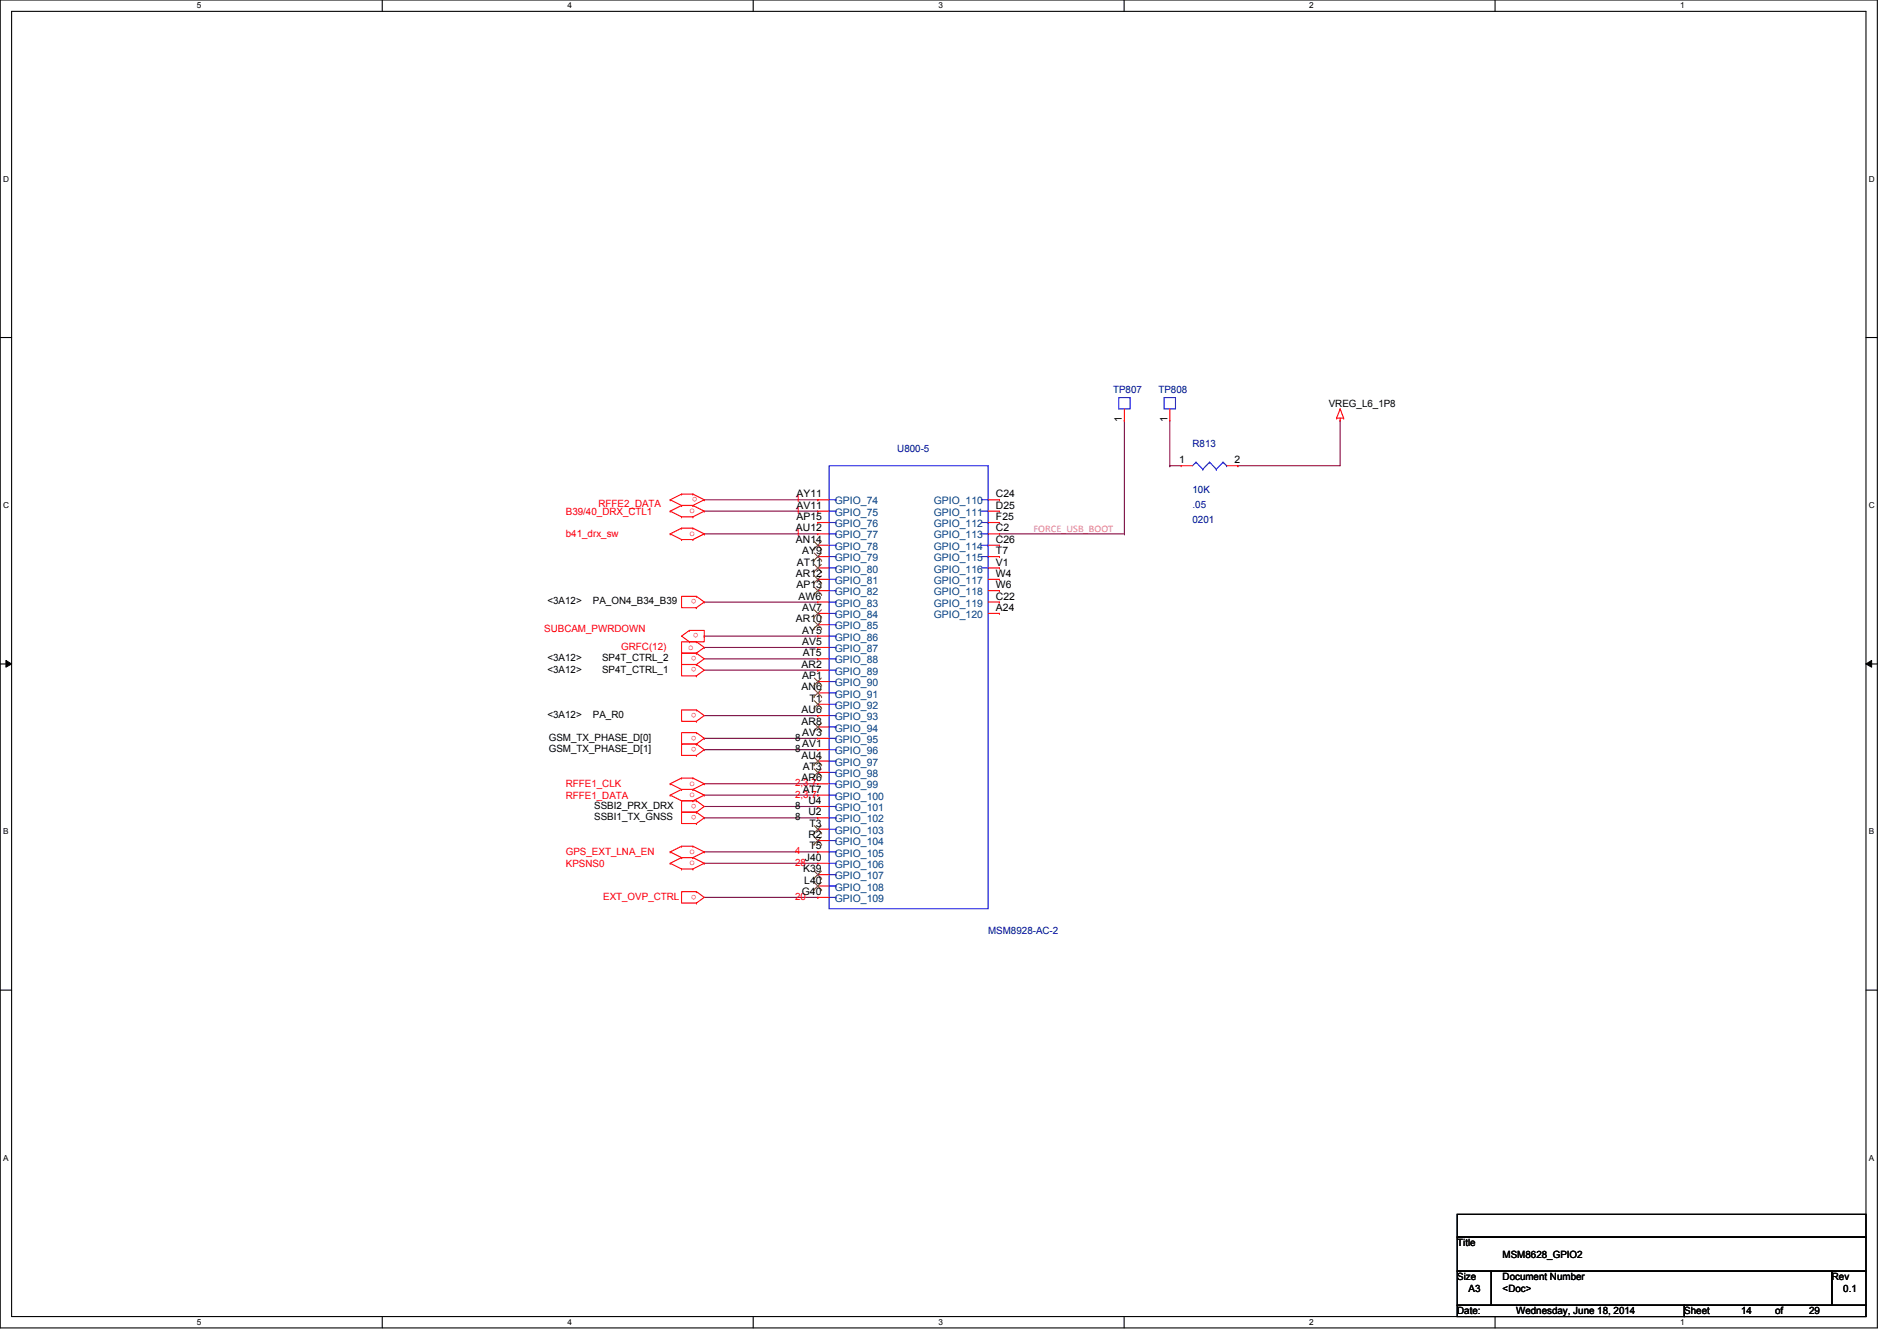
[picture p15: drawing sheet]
<svg xmlns="http://www.w3.org/2000/svg" width="297mm" height="210mm" viewBox="0 0 297 210" stroke-linecap="round" stroke-linejoin="round" font-family="sans-serif">
<defs><g id="words">
<g font-size="1.6" fill="#000080">
<text x="174.3" y="61.6">TP807</text>
<text x="181.4" y="61.6">TP808</text>
<text x="140.5" y="70.8">U800-5</text>
<text x="186.7" y="69.9">R813</text>
<text x="186.7" y="77.2">10K</text>
<text x="186.7" y="79.5">.05</text>
<text x="186.7" y="81.8">0201</text>
<text x="154.7" y="146.2">MSM8928-AC-2</text>
</g>
<g font-size="1.6">
<text x="208.1" y="63.7">VREG_L6_1P8</text>
<text x="175.7" y="66.1" transform="rotate(-90 175.7 66.1)">1</text>
<text x="182.8" y="66.1" transform="rotate(-90 182.8 66.1)">1</text>
<text x="124.7" y="77.9">AY11</text>
<text x="156" y="77.9">C24</text>
<text x="184.6" y="72.5">1</text>
<text x="193.3" y="72.5">2</text>
<text x="124.6" y="83.2">AU12</text>
<text x="124.7" y="79.6">AV11</text>
<text x="124.7" y="81.4">AP15</text>
<text x="156" y="79.6">D25</text>
<text x="156" y="81.4">F25</text>
<text x="156" y="83.2">C2</text>
<text x="124.6" y="85">AN14</text>
<text x="124.8" y="88.5">AT11</text>
<text x="125.6" y="86.7">AY9</text>
<text x="156" y="85">C26</text>
<text x="156" y="86.7">T7</text>
<text x="156" y="88.5">V1</text>
<text x="85.7" y="94.6">&lt;3A12&gt;</text>
<text x="92.8" y="94.6">PA_ON4_B34_B39</text>
<text x="124.6" y="90.3">AR12</text>
<text x="124.7" y="92.1">AP13</text>
<text x="125" y="93.9">AW6</text>
<text x="125.6" y="95.6">AV7</text>
<text x="156" y="95.6">A24</text>
<text x="156" y="93.9">C22</text>
<text x="156" y="90.3">W4</text>
<text x="156" y="92.1">W6</text>
<text x="124.6" y="97.4">AR10</text>
<text x="125.6" y="101">AV5</text>
<text x="125.6" y="99.2">AY5</text>
<text x="85.7" y="105.3">&lt;3A12&gt;</text>
<text x="85.7" y="103.5">&lt;3A12&gt;</text>
<text x="94.3" y="105.3">SP4T_CTRL_1</text>
<text x="94.3" y="103.5">SP4T_CTRL_2</text>
<text x="125.5" y="104.5">AR2</text>
<text x="125.6" y="106.3">AP1</text>
<text x="125.7" y="102.7">AT5</text>
<text x="85.7" y="112.4">&lt;3A12&gt;</text>
<text x="92.8" y="112.4">PA_R0</text>
<text x="125.5" y="113.4">AR8</text>
<text x="125.5" y="111.6">AU6</text>
<text x="125.5" y="108.1">AN6</text>
<text x="126.7" y="109.9">T1</text>
<text x="85.9" y="116">GSM_TX_PHASE_D[0]</text>
<text x="85.9" y="117.7">GSM_TX_PHASE_D[1]</text>
<text x="124.5" y="116">8</text>
<text x="124.5" y="117.7">8</text>
<text x="125.5" y="118.7">AU4</text>
<text x="125.6" y="115.2">AV3</text>
<text x="125.6" y="117">AV1</text>
<text x="125.5" y="122.3">AR6</text>
<text x="125.7" y="120.5">AT3</text>
<text x="125.7" y="124.1">AT7</text>
<text x="126.6" y="125.9">U4</text>
<text x="93" y="126.6">SSBI2_PRX_DRX</text>
<text x="93" y="128.4">SSBI1_TX_GNSS</text>
<text x="124.5" y="126.6">8</text>
<text x="124.5" y="128.4">8</text>
<text x="126.6" y="127.6">U2</text>
<text x="126.6" y="131.2">R2</text>
<text x="126.7" y="129.4">T3</text>
<text x="125.8" y="136.5">K39</text>
<text x="126" y="134.7">J40</text>
<text x="126.7" y="133">T5</text>
<text x="125.6" y="140.1">G40</text>
<text x="125.9" y="138.3">L40</text>
<text x="228.2" y="195.1">Title</text>
<text x="235.3" y="196.8">MSM8628_GPIO2</text>
<text x="228.2" y="200.4">Size</text>
<text x="230" y="202.2">A3</text>
<text x="235.3" y="200.4">Document Number</text>
<text x="235.3" y="202.2">&lt;Doc&gt;</text>
<text x="286.8" y="200.4">Rev</text>
<text x="288.6" y="202.2">0.1</text>
<text x="228.2" y="205.7">Date:</text>
<text x="237.4" y="205.7">Wednesday, June 18, 2014</text>
<text x="263.7" y="205.7">Sheet</text>
<text x="272.6" y="205.7">14</text>
<text x="278" y="205.7">of</text>
<text x="283.3" y="205.7">29</text>
</g>
<g font-size="1.6" fill="#f00">
<text x="109.2" y="77.8" transform="rotate(180 109.2 77.8)">o</text>
<text x="88.6" y="80.6">B39/40_DRX_CTL1</text>
<text x="93.7" y="79.3">RFFE2_DATA</text>
<text x="107.9" y="83.9">o</text>
<text x="107.9" y="80.3">o</text>
<text x="124.5" y="78.6">1</text>
<text x="124.5" y="83.9">1</text>
<text x="124.5" y="80.4">1</text>
<text x="88.6" y="84.1">b41_drx_sw</text>
<text x="109" y="93.8" transform="rotate(180 109 93.8)">o</text>
<text x="85.2" y="98.9">SUBCAM_PWRDOWN</text>
<text x="97.3" y="101.7">GRFC(12)</text>
<text x="107.8" y="101.7">o</text>
<text x="109.4" y="99.1" transform="rotate(180 109.4 99.1)">o</text>
<text x="109" y="104.5" transform="rotate(180 109 104.5)">o</text>
<text x="109" y="102.7" transform="rotate(180 109 102.7)">o</text>
<text x="109" y="111.6" transform="rotate(180 109 111.6)">o</text>
<text x="109" y="115.1" transform="rotate(180 109 115.1)">o</text>
<text x="109" y="116.9" transform="rotate(180 109 116.9)">o</text>
<text x="88.6" y="123.2">RFFE1_CLK</text>
<text x="88.6" y="125">RFFE1_DATA</text>
<text x="107.9" y="123">o</text>
<text x="107.9" y="124.8">o</text>
<text x="109" y="125.8" transform="rotate(180 109 125.8)">o</text>
<text x="124.5" y="123.1">2,3,7</text>
<text x="124.5" y="124.8">2,3,7</text>
<text x="109" y="127.6" transform="rotate(180 109 127.6)">o</text>
<text x="88.6" y="135.7">KPSNS0</text>
<text x="88.6" y="133.9">GPS_EXT_LNA_EN</text>
<text x="107.9" y="135.5">o</text>
<text x="107.9" y="133.7">o</text>
<text x="124.5" y="135.5">28</text>
<text x="124.5" y="133.7">4</text>
<text x="94.4" y="140.8">EXT_OVP_CTRL</text>
<text x="109" y="140" transform="rotate(180 109 140)">o</text>
<text x="124.5" y="140.8">20</text>
</g>
<g font-size="1.6" fill="#004080">
<text x="130.7" y="79">GPIO_74</text>
<text x="130.7" y="80.7">GPIO_75</text>
<text x="130.7" y="82.5">GPIO_76</text>
<text x="146.2" y="79">GPIO_110</text>
<text x="146.2" y="80.7">GPIO_111</text>
<text x="146.2" y="82.5">GPIO_112</text>
<text x="130.7" y="84.3">GPIO_77</text>
<text x="130.7" y="86.1">GPIO_78</text>
<text x="130.7" y="87.8">GPIO_79</text>
<text x="130.7" y="89.6">GPIO_80</text>
<text x="146.2" y="84.3">GPIO_113</text>
<text x="146.2" y="86.1">GPIO_114</text>
<text x="146.2" y="87.8">GPIO_115</text>
<text x="146.2" y="89.6">GPIO_116</text>
<text x="130.7" y="91.4">GPIO_81</text>
<text x="130.7" y="93.2">GPIO_82</text>
<text x="130.7" y="95">GPIO_83</text>
<text x="146.2" y="95">GPIO_119</text>
<text x="146.2" y="91.4">GPIO_117</text>
<text x="146.2" y="93.2">GPIO_118</text>
<text x="130.7" y="100.3">GPIO_86</text>
<text x="130.7" y="98.5">GPIO_85</text>
<text x="130.7" y="96.7">GPIO_84</text>
<text x="146.2" y="96.7">GPIO_120</text>
<text x="130.7" y="107.4">GPIO_90</text>
<text x="130.7" y="105.6">GPIO_89</text>
<text x="130.7" y="103.8">GPIO_88</text>
<text x="130.7" y="102.1">GPIO_87</text>
<text x="130.7" y="112.7">GPIO_93</text>
<text x="130.7" y="111">GPIO_92</text>
<text x="130.7" y="109.2">GPIO_91</text>
<text x="130.7" y="114.5">GPIO_94</text>
<text x="130.7" y="116.3">GPIO_95</text>
<text x="130.7" y="118.1">GPIO_96</text>
<text x="130.7" y="119.8">GPIO_97</text>
<text x="130.7" y="121.6">GPIO_98</text>
<text x="130.7" y="123.4">GPIO_99</text>
<text x="130.7" y="125.2">GPIO_100</text>
<text x="130.7" y="127">GPIO_101</text>
<text x="130.7" y="128.7">GPIO_102</text>
<text x="130.7" y="130.5">GPIO_103</text>
<text x="130.7" y="132.3">GPIO_104</text>
<text x="130.7" y="134.1">GPIO_105</text>
<text x="130.7" y="135.8">GPIO_106</text>
<text x="130.7" y="137.6">GPIO_107</text>
<text x="130.7" y="139.4">GPIO_108</text>
<text x="130.7" y="141.2">GPIO_109</text>
</g>
<text font-size="1.6" fill="#f0f" x="161.8" y="83.3">FORCE_USB_BOOT</text>
<g font-size="1.3">
<text x="30.8" y="1.3">5</text>
<text x="88.9" y="1.3">4</text>
<text x="146.9" y="1.3">3</text>
<text x="205" y="1.3">2</text>
<text x="263.1" y="1.3">1</text>
<text x=".5" y="28.4">D</text>
<text x="292.6" y="28.4">D</text>
<text x=".5" y="79.5">C</text>
<text x="292.6" y="79.5">C</text>
<text x=".5" y="130.6">B</text>
<text x="292.6" y="130.6">B</text>
<text x=".5" y="181.7">A</text>
<text x="292.6" y="181.7">A</text>
<text x="30.8" y="207.4">5</text>
<text x="88.9" y="207.4">4</text>
<text x="146.9" y="207.4">3</text>
<text x="205" y="207.4">2</text>
<text x="263.1" y="207.4">1</text>
</g>
</g></defs>
<path d="M0 0h294v207.9h-294zM1.8 1.8h290.4v204.3h-290.4z" fill="none" stroke="#000" stroke-width=".17"/>
<g fill="#fff">
<path d="M30.8 .2h.7v1.4h-.7z"/>
<path d="M30.8 206.2h.7v1.4h-.7z"/>
</g>
<path d="M59.9 0v1.8M59.9 206.1v1.8" fill="none" stroke="#000" stroke-width=".17"/>
<g fill="#fff">
<path d="M88.9 .2h.6v1.4h-.6z"/>
<path d="M88.9 206.2h.6v1.4h-.6z"/>
</g>
<path d="M117.9 0v1.8M117.9 206.1v1.8" fill="none" stroke="#000" stroke-width=".17"/>
<g fill="#fff">
<path d="M146.9 .2h.7v1.4h-.7z"/>
<path d="M146.9 206.2h.7v1.4h-.7z"/>
</g>
<path d="M176 0v1.8M176 206.1v1.8" fill="none" stroke="#000" stroke-width=".17"/>
<g fill="#fff">
<path d="M205 .2h.7v1.4h-.7z"/>
<path d="M205 206.2h.7v1.4h-.7z"/>
</g>
<path d="M234.1 0v1.8M234.1 206.1v1.8" fill="none" stroke="#000" stroke-width=".17"/>
<g fill="#fff">
<path d="M263.1 .2h.7v1.4h-.7z"/>
<path d="M263.1 206.2h.7v1.4h-.7z"/>
<path d="M.5 27.3h.9v1.4h-.9z"/>
<path d="M292.6 27.3h.9v1.4h-.9z"/>
<path d="M.5 78.4h.9v1.4h-.9z"/>
<path d="M292.6 78.4h.9v1.4h-.9z"/>
</g>
<path d="M0 52.8h1.8M292.2 52.8h1.8" fill="none" stroke="#000" stroke-width=".17"/>
<g fill="#fff">
<path d="M.5 129.5h.8v1.4h-.8z"/>
<path d="M292.6 129.5h.9v1.4h-.9z"/>
</g>
<path d="M0 103.9h1.8M292.2 103.9h1.8" fill="none" stroke="#000" stroke-width=".17"/>
<path d="M.9 103.4l.9 .5-.9 .5zM292.2 103.9l.9-.5v1z" fill="#000"/>
<path d="M.9 103.4l.9 .5-.9 .5zM292.2 103.9l.9-.5v1z" fill="none" stroke="#000" stroke-width=".16"/>
<g fill="#fff">
<path d="M.5 180.5h.8v1.4h-.8z"/>
<path d="M292.6 180.5h.9v1.4h-.9z"/>
</g>
<path d="M0 155h1.8M292.2 155h1.8M228.2 190.1h64v3.5h-64zM228.2 193.6h64v5.4h-64zM228.2 199h5.3v5.3h-5.3zM233.5 199h53.3v5.3h-53.3zM286.8 199h5.4v5.3h-5.4zM228.2 204.3h35.5v1.8h-35.5zM263.7 204.3h28.5v1.8h-28.5z" fill="none" stroke="#000" stroke-width=".17"/>
<g fill="none" stroke="#800040" stroke-width=".17">
<path d="M110.3 78.2h17.8M128.1 78.2h.1M176.1 65.8h.1M176.1 65.8v17.8M183.2 72.9h.1M183.2 72.9h1.8M183.2 65.8v7.1M193.8 72.9h.1M209.8 65.8h.1M209.8 65.8v7.1h-16M110.3 83.6h.1M110.3 99.6h.1"/>
<path d="M110.3 94.2h.1M110.3 83.6h17.8M110.3 80h17.8M110.3 99.6h17.8M110.3 94.2h17.8M128.1 80h.1M156.5 83.6h19.6M176.1 83.6h.1M110.3 115.6h.1M110.3 117.3h.1M110.3 101.3h.1M110.3 115.6h17.8"/>
<path d="M110.3 117.3h17.8M110.3 101.3h17.8M110.3 112h17.8M110.3 103.1h17.8M110.3 104.9h17.8M128.1 112h.1M128.1 103.1h.1M128.1 104.9h.1M110.3 128h.1M110.3 135.1h17.8M110.3 128h17.8M110.3 126.2h17.8"/>
<path d="M110.3 122.7h17.8M110.3 124.5h17.8M110.3 133.3h17.8M128.1 135.1h.1M128.1 126.2h.1M128.1 122.7h.1M128.1 124.5h.1M128.1 133.3h.1M110.3 140.5h17.8M128.1 140.5h.1"/>
</g>
<g fill="none" stroke="#f00" stroke-width=".17">
<path d="M104.9 78.2h.1M104.9 78.2l1.8 .9M106.7 79.1h.1M106.7 77.3h.1M106.7 79.1h1.8M106.7 77.3h1.8M106.7 77.3l-1.8 .9M106.7 79.1l-1.8 .9M108.5 79.1h.1M108.5 77.3h.1M108.5 77.3l1.8 .9M108.5 79.1l1.8 .9"/>
<path d="M110.3 78.2h.1M110.3 78.2l-1.8 .9M128.1 78.2h.1M128.1 78.2h1.7M154.7 78.2h1.8M156.5 78.2h.1M176.1 65.8h.1M176.1 64v1.8M183.2 65.8h.1M183.2 64v1.8M185 72.9h.1M185 72.9h1.7"/>
<path d="M192.1 72.9h1.7M193.8 72.9h.1M209.3 65.4h.1M209.3 65.4h1.1M209.8 65.8h.1M209.8 64h.1M209.8 65.4v.4M209.8 64l-.5 1.4M209.8 64l.6 1.4M210.4 65.4h.1M104.9 83.6h.1M104.9 80h.1"/>
<path d="M104.9 83.6l1.8 .9M104.9 80l1.8 .9M106.7 82.7h.1M106.7 84.5h.1M106.7 80.9h.1M106.7 82.7l-1.8 .9M106.7 82.7h1.8M106.7 84.5h1.8M106.7 80.9h1.8M107.9 98.7h.1M107.9 98.7h2.4v1.8h-2.4M107.9 98.7l-1.2 .9 1.2 .9"/>
<path d="M108.5 82.7h.1M108.5 84.5h.1M108.5 80.9h.1M108.5 82.7l1.8 .9M109 95.1h.1M109 93.3h.1M109 93.3h-2.3v1.8h2.3M109 93.3l1.3 .9-1.3 .9M110.3 83.6h.1M110.3 80h.1M110.3 83.6l-1.8 .9M110.3 80l-1.8 .9"/>
<path d="M128.1 99.6h.1M128.1 97.8h.1M128.1 96h.1M128.1 80h.1M128.1 81.8h.1M128.1 83.6h.1M128.1 85.3h.1M128.1 87.1h.1M128.1 88.9h.1M128.1 90.7h.1M128.1 92.5h.1M128.1 94.2h.1"/>
<path d="M128.1 96h1.7M128.1 99.6h1.7M128.1 97.8h1.7M128.1 80h1.7M128.1 81.8h1.7M128.1 83.6h1.7M128.1 85.3h1.7M128.1 87.1h1.7M128.1 88.9h1.7M128.1 90.7h1.7M128.1 92.5h1.7M128.1 94.2h1.7"/>
<path d="M154.7 96h1.8M154.7 80h1.8M154.7 81.8h1.8M154.7 83.6h1.8M154.7 85.3h1.8M154.7 87.1h1.8M154.7 88.9h1.8M154.7 90.7h1.8M154.7 92.5h1.8M154.7 94.2h1.8M156.5 96h.1M156.5 80h.1"/>
<path d="M156.5 81.8h.1M156.5 83.6h.1M156.5 85.3h.1M156.5 94.2h.1M156.5 87.1h.1M156.5 88.9h.1M156.5 90.7h.1M156.5 92.5h.1M107.9 100.5h.1M109 116.5h.1M109 114.7h.1M109 114.7h-2.3v1.8h2.3"/>
<path d="M109 118.2h.1M109 116.5h-2.3v1.7h2.3M109 100.5h.1M109 102.2h.1M109 100.5h-2.3v1.7h2.3M109 112.9h.1M109 111.1h.1M109 111.1h-2.3v1.8h2.3M109 105.8h.1M109 104h.1M109 104h-2.3v1.8h2.3M109 102.2h-2.3v1.8h2.3"/>
<path d="M109 114.7l1.3 .9-1.3 .9M109 116.5l1.3 .8-1.3 .9M109 100.5l1.3 .8-1.3 .9M109 111.1l1.3 .9-1.3 .9M109 104l1.3 .9-1.3 .9M109 102.2l1.3 .9-1.3 .9M128.1 113.8h.1M128.1 112h.1M128.1 110.2h.1M128.1 108.5h.1M128.1 106.7h.1M128.1 104.9h.1"/>
<path d="M128.1 103.1h.1M128.1 101.3h.1M128.1 115.6h.1M128.1 117.3h.1M128.1 119.1h.1M128.1 113.8h1.7M128.1 112h1.7M128.1 110.2h1.7M128.1 108.5h1.7M128.1 106.7h1.7M128.1 104.9h1.7M128.1 103.1h1.7"/>
<path d="M128.1 101.3h1.7M128.1 115.6h1.7M128.1 117.3h1.7M128.1 119.1h1.7M104.9 122.7h.1M104.9 124.5h.1M104.9 135.1h.1M104.9 133.3h.1M104.9 122.7l1.8 .9M104.9 124.5l1.8 .8M104.9 135.1l1.8 .9M104.9 133.3l1.8 .9"/>
<path d="M106.7 121.8h.1M106.7 123.6h.1M106.7 125.3h.1M106.7 134.2h.1M106.7 136h.1M106.7 132.5h.1M106.7 121.8l-1.8 .9M106.7 121.8h1.8M106.7 123.6h1.8M106.7 123.6l-1.8 .9M106.7 125.3h1.8M106.7 134.2l-1.8 .9"/>
<path d="M106.7 134.2h1.8M106.7 136h1.8M106.7 132.5l-1.8 .8M106.7 132.5h1.8M108.5 121.8h.1M108.5 123.6h.1M108.5 125.3h.1M108.5 134.2h.1M108.5 136h.1M108.5 132.5h.1M108.5 121.8l1.8 .9M108.5 123.6l1.8 .9"/>
<path d="M108.5 134.2l1.8 .9M108.5 132.5l1.8 .8M109 139.6h.1M109 139.6h-2.3v1.8h2.3M109 127.1h.1M109 125.3h.1M109 125.3h-2.3v1.8h2.3M109 128.9h.1M109 127.1h-2.3v1.8h2.3M109 139.6l1.3 .9-1.3 .9M109 125.3l1.3 .9-1.3 .9M109 127.1l1.3 .9-1.3 .9"/>
<path d="M110.3 122.7h.1M110.3 124.5h.1M110.3 135.1h.1M110.3 133.3h.1M110.3 122.7l-1.8 .9M110.3 124.5l-1.8 .8M110.3 135.1l-1.8 .9M110.3 133.3l-1.8 .9M128.1 120.9h.1M128.1 122.7h.1M128.1 124.5h.1M128.1 126.2h.1"/>
<path d="M128.1 128h.1M128.1 129.8h.1M128.1 131.6h.1M128.1 133.3h.1M128.1 135.1h.1M128.1 136.9h.1M128.1 138.7h.1M128.1 120.9h1.7M128.1 122.7h1.7M128.1 124.5h1.7M128.1 126.2h1.7M128.1 128h1.7"/>
<path d="M128.1 129.8h1.7M128.1 131.6h1.7M128.1 133.3h1.7M128.1 135.1h1.7M128.1 136.9h1.7M128.1 138.7h1.7M109 141.4h.1M128.1 140.5h.1M128.1 140.5h1.7"/>
</g>
<g fill="none" stroke="#00f" stroke-width=".17">
<path d="M129.8 72.9h24.9v69.3h-24.9zM129.8 78.2h1.1M130.9 78.2h.1M153.7 78.2h1M154.7 78.2h.1M175.2 62.2h1.7v1.8h-1.7zM182.3 62.2h1.8v1.8h-1.8zM187.3 72.3h.1M187.3 72.3l-.6 .6M187.3 72.3l1 1.1M188.3 73.4h.1M189.4 72.3h.1"/>
<path d="M189.4 72.3l-1.1 1.1M189.4 72.3l1.1 1.1M190.5 73.4h.1M191.5 72.3h.1M191.5 72.3l-1 1.1M191.5 72.3l.6 .6M192.1 72.9h.1M129.8 81.8h1.1M129.8 80h1.1M129.8 83.6h1.1M129.8 85.3h1.1M129.8 87.1h1.1"/>
<path d="M129.8 88.9h1.1M129.8 90.7h1.1M129.8 92.5h1.1M129.8 94.2h1.1M129.8 99.6h1.1M129.8 96h1.1M129.8 97.8h1.1M130.9 83.6h.1M130.9 80h.1M130.9 81.8h.1M130.9 85.3h.1M130.9 87.1h.1"/>
<path d="M130.9 90.7h.1M130.9 88.9h.1M130.9 92.5h.1M130.9 94.2h.1M130.9 99.6h.1M130.9 96h.1M130.9 97.8h.1M153.7 81.8h1M153.7 80h1M153.7 83.6h1M153.7 85.3h1M153.7 87.1h1"/>
<path d="M153.7 88.9h1M154.7 81.8h.1M154.7 80h.1M154.7 83.6h.1M154.7 85.3h.1M154.7 87.1h.1M154.7 88.9h.1M129.8 101.3h1.1M129.8 103.1h1.1M129.8 106.7h1.1M129.8 104.9h1.1M129.8 108.5h1.1"/>
<path d="M129.8 110.2h1.1M129.8 115.6h1.1M129.8 112h1.1M129.8 113.8h1.1M129.8 117.3h1.1M129.8 119.1h1.1M130.9 101.3h.1M130.9 103.1h.1M130.9 106.7h.1M130.9 104.9h.1M130.9 108.5h.1M130.9 110.2h.1"/>
<path d="M130.9 115.6h.1M130.9 112h.1M130.9 113.8h.1M130.9 117.3h.1M130.9 119.1h.1M129.8 124.5h1.1M129.8 129.8h1.1M129.8 126.2h1.1M129.8 128h1.1M129.8 131.6h1.1M129.8 133.3h1.1M129.8 138.7h1.1"/>
<path d="M129.8 135.1h1.1M129.8 136.9h1.1M129.8 120.9h1.1M129.8 122.7h1.1M130.9 124.5h.1M130.9 129.8h.1M130.9 126.2h.1M130.9 128h.1M130.9 131.6h.1M130.9 133.3h.1M130.9 138.7h.1M130.9 135.1h.1"/>
<path d="M130.9 136.9h.1M130.9 120.9h.1M130.9 122.7h.1M129.8 140.5h1.1M130.9 140.5h.1"/>
</g>
<g fill="none" stroke="#804000" stroke-width=".16">
<path d="M127.5 98.4h.1M127.5 96.6h.1M127.5 85.9h.1M127.5 87.7h.1M127.5 89.5h.1M127.5 91.3h.1M127.5 93h.1M127.5 97.2l1.1 1.2M127.5 95.5l1.1 1.1M127.5 84.8l1.1 1.1M127.5 86.6l1.1 1.1M127.5 88.3l1.1 1.2"/>
<path d="M127.5 90.1l1.1 1.2M127.5 91.9l1.1 1.1M128.6 97.2l-1.1 1.2M128.6 95.5l-1.1 1.1M128.6 84.8l-1.1 1.1M128.6 86.6l-1.1 1.1M128.6 88.3l-1.1 1.2M128.6 90.1l-1.1 1.2M128.6 91.9l-1.1 1.1M128.6 98.4h.1M128.6 96.6h.1M128.6 85.9h.1"/>
<path d="M128.6 87.7h.1M128.6 89.5h.1M128.6 91.3h.1M128.6 93h.1M127.5 114.4h.1M127.5 110.8h.1M127.5 109.1h.1M127.5 107.3h.1M127.5 119.7h.1M127.5 113.2l1.1 1.2M127.5 109.7l1.1 1.1M127.5 107.9l1.1 1.2"/>
<path d="M127.5 106.1l1.1 1.2M127.5 118.6l1.1 1.1M128.6 113.2l-1.1 1.2M128.6 109.7l-1.1 1.1M128.6 107.9l-1.1 1.2M128.6 106.1l-1.1 1.2M128.6 118.6l-1.1 1.1M128.6 114.4h.1M128.6 110.8h.1M128.6 109.1h.1M128.6 107.3h.1M128.6 119.7h.1"/>
<path d="M127.5 121.5h.1M127.5 130.4h.1M127.5 132.2h.1M127.5 137.5h.1M127.5 139.3h.1M127.5 120.4l1.1 1.1M127.5 129.2l1.1 1.2M127.5 131l1.1 1.2M127.5 136.4l1.1 1.1M127.5 138.1l1.1 1.2M128.6 120.4l-1.1 1.1M128.6 129.2l-1.1 1.2"/>
<path d="M128.6 131l-1.1 1.2M128.6 136.4l-1.1 1.1M128.6 138.1l-1.1 1.2M128.6 121.5h.1M128.6 130.4h.1M128.6 132.2h.1M128.6 137.5h.1M128.6 139.3h.1"/>
</g>
<use href="#words"/>
</svg>
